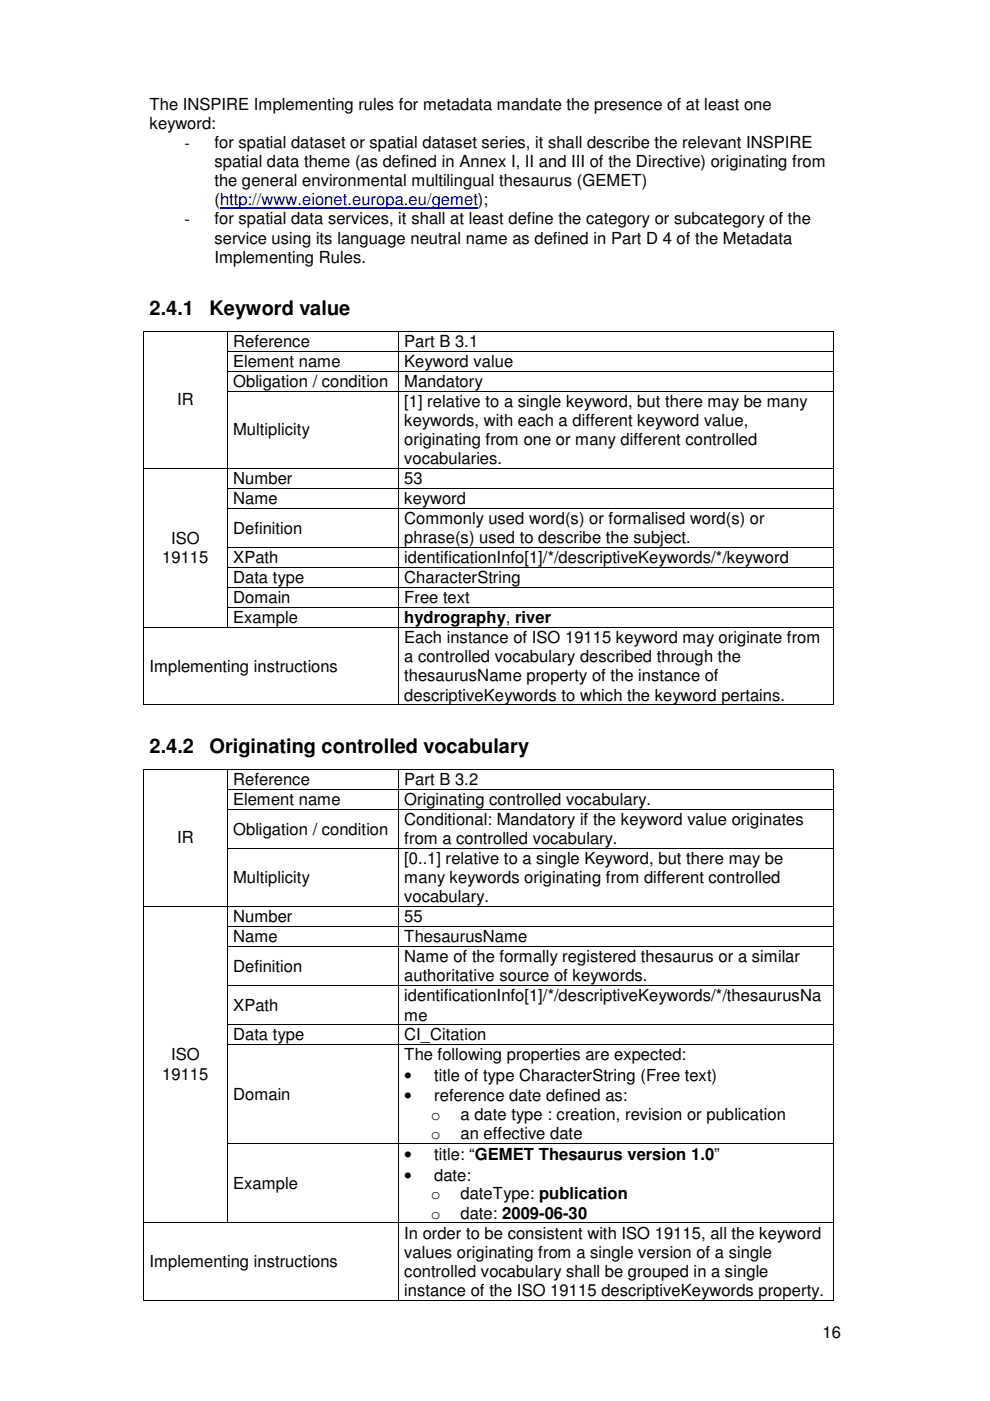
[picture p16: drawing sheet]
<svg xmlns="http://www.w3.org/2000/svg" width="210mm" height="297mm" viewBox="0 0 210 297" stroke-linecap="round" stroke-linejoin="round" font-family="sans-serif">
<defs><g id="words">
<g font-size="4.2">
<text x="31.7" y="66.8">2.4.1</text>
<text x="44.4" y="66.8">Keyword value</text>
<text x="31.7" y="159.6">2.4.2</text>
<text x="44.4" y="159.6">Originating controlled vocabulary</text>
</g>
<g font-size="3.5">
<text x="31.7" y="23.2">The INSPIRE Implementing rules for metadata mandate the presence of at least one</text>
<text x="31.7" y="27.3">keyword:</text>
<text x="39.1" y="31.4">-</text>
<text x="45.5" y="31.4">for spatial dataset or spatial dataset series, it shall describe the relevant INSPIRE</text>
<text x="45.5" y="35.4">spatial data theme (as defined in Annex I, II and III of the Directive) originating from</text>
<text x="45.5" y="39.5">the general environmental multilingual thesaurus (GEMET)</text>
<text x="39.1" y="47.6">-</text>
<text x="45.5" y="43.6">(http://www.eionet.europa.eu/gemet);</text>
<text x="45.5" y="47.6">for spatial data services, it shall at least define the category or subcategory of the</text>
<text x="45.5" y="51.6">service using its language neutral name as defined in Part D 4 of the Metadata</text>
<text x="45.5" y="55.7">Implementing Rules.</text>
<text x="49.4" y="73.6">Reference</text>
<text x="49.4" y="77.8">Element name</text>
<text x="85.7" y="73.6">Part B 3.1</text>
<text x="85.7" y="77.8">Keyword value</text>
<text x="49.4" y="82">Obligation / condition</text>
<text x="85.7" y="82">Mandatory</text>
<text x="37.5" y="85.9">IR</text>
<text x="85.7" y="86.3">[1] relative to a single keyword, but there may be many</text>
<text x="49.4" y="92.3">Multiplicity</text>
<text x="85.7" y="90.3">keywords, with each a different keyword value,</text>
<text x="85.7" y="94.4">originating from one or many different controlled</text>
<text x="85.7" y="98.5">vocabularies.</text>
<text x="49.4" y="102.7">Number</text>
<text x="49.4" y="106.9">Name</text>
<text x="85.7" y="106.9">keyword</text>
<text x="85.7" y="102.7">53</text>
<text x="49.4" y="113.2">Definition</text>
<text x="85.7" y="111.2">Commonly used word(s) or formalised word(s) or</text>
<text x="34.4" y="119.4">19115</text>
<text x="36.3" y="115.3">ISO</text>
<text x="49.4" y="119.5">XPath</text>
<text x="85.7" y="115.2">phrase(s) used to describe the subject.</text>
<text x="85.7" y="119.5">identificationInfo[1]/*/descriptiveKeywords/*/keyword</text>
<text x="49.4" y="123.7">Data type</text>
<text x="85.7" y="123.7">CharacterString</text>
<text x="49.4" y="127.9">Domain</text>
<text x="85.7" y="127.9">Free text</text>
<text x="49.4" y="132.2">Example</text>
<text x="85.7" y="132.1">hydrography, river</text>
<text x="85.7" y="136.4">Each instance of ISO 19115 keyword may originate from</text>
<text x="31.7" y="142.5">Implementing instructions</text>
<text x="85.7" y="140.4">a controlled vocabulary described through the</text>
<text x="85.7" y="144.5">thesaurusName property of the instance of</text>
<text x="85.7" y="148.5">descriptiveKeywords to which the keyword pertains.</text>
<text x="49.4" y="166.5">Reference</text>
<text x="85.7" y="166.5">Part B 3.2</text>
<text x="49.4" y="170.7">Element name</text>
<text x="85.7" y="170.7">Originating controlled vocabulary.</text>
<text x="37.5" y="178.8">IR</text>
<text x="49.4" y="177">Obligation / condition</text>
<text x="85.7" y="174.9">Conditional: Mandatory if the keyword value originates</text>
<text x="85.7" y="178.9">from a controlled vocabulary.</text>
<text x="85.7" y="183.2">[0..1] relative to a single Keyword, but there may be</text>
<text x="49.4" y="187.2">Multiplicity</text>
<text x="85.7" y="187.2">many keywords originating from different controlled</text>
<text x="85.7" y="191.3">vocabulary.</text>
<text x="49.4" y="195.5">Number</text>
<text x="85.7" y="195.5">55</text>
<text x="49.4" y="199.8">Name</text>
<text x="85.7" y="199.8">ThesaurusName</text>
<text x="49.4" y="206">Definition</text>
<text x="85.7" y="204">Name of the formally registered thesaurus or a similar</text>
<text x="85.7" y="208.1">authoritative source of keywords.</text>
<text x="49.4" y="214.3">XPath</text>
<text x="85.7" y="212.3">identificationInfo[1]/*/descriptiveKeywords/*/thesaurusNa</text>
<text x="49.4" y="220.6">Data type</text>
<text x="85.7" y="216.4">me</text>
<text x="85.7" y="220.6">CI_Citation</text>
<text x="36.3" y="224.8">ISO</text>
<text x="85.7" y="224.8">The following properties are expected:</text>
<text x="34.4" y="228.9">19115</text>
<text x="49.4" y="233.2">Domain</text>
<text x="85.7" y="229.1">•</text>
<text x="85.7" y="233.4">•</text>
<text x="92.1" y="229.1">title of type CharacterString (Free text)</text>
<text x="92.1" y="233.4">reference date defined as:</text>
<text x="91.3" y="237.4">o</text>
<text x="97.7" y="237.4">a date type : creation, revision or publication</text>
<text x="85.7" y="246">•</text>
<text x="91.3" y="241.5">o</text>
<text x="92.1" y="246">title: “GEMET Thesaurus version 1.0”</text>
<text x="97.7" y="241.5">an effective date</text>
<text x="85.7" y="250.3">•</text>
<text x="92.1" y="250.3">date:</text>
<text x="49.4" y="252.1">Example</text>
<text x="91.3" y="254.3">o</text>
<text x="97.7" y="254.3">dateType: publication</text>
<text x="85.7" y="262.6">In order to be consistent with ISO 19115, all the keyword</text>
<text x="91.3" y="258.4">o</text>
<text x="97.7" y="258.4">date: 2009-06-30</text>
<text x="31.7" y="268.7">Implementing instructions</text>
<text x="85.7" y="266.7">values originating from a single version of a single</text>
<text x="85.7" y="270.7">controlled vocabulary shall be grouped in a single</text>
<text x="85.7" y="274.8">instance of the ISO 19115 descriptiveKeywords property.</text>
<text x="174.4" y="283.7">16</text>
</g>
</g></defs>
<path d="M46.7 44.1h54.6" fill="none" stroke="#00f" stroke-width=".25"/>
<g fill="#000">
<path d="M30.4 70.1h.2v.2h-.2zM30.4 74.4h.2v.1h-.2zM30.4 78.6h.2v.2h-.2zM48.1 70.1h.2v.2h-.2zM48.1 74.4h.2v.1h-.2zM48.1 78.6h.2v.2h-.2zM84.4 70.1h.2v.2h-.2zM84.4 74.4h.2v.1h-.2zM84.4 78.6h.2v.2h-.2zM176.7 70.1h.2v.2h-.2zM176.7 74.4h.2v.1h-.2zM176.7 78.6h.2v.2h-.2z"/>
<path d="M30.4 82.8h.2v.2h-.2zM30.4 99.3h.2v.1h-.2zM48.1 82.8h.2v.2h-.2zM48.1 99.3h.2v.1h-.2zM84.4 82.8h.2v.2h-.2zM84.4 99.3h.2v.1h-.2zM176.7 82.8h.2v.2h-.2zM176.7 99.3h.2v.1h-.2zM30.4 103.5h.2v.2h-.2zM30.4 107.7h.2v.2h-.2zM30.4 116h.2v.2h-.2zM48.1 103.5h.2v.2h-.2z"/>
<path d="M48.1 107.7h.2v.2h-.2zM48.1 116h.2v.2h-.2zM84.4 103.5h.2v.2h-.2zM84.4 107.7h.2v.2h-.2zM84.4 116h.2v.2h-.2zM176.7 103.5h.2v.2h-.2zM176.7 107.7h.2v.2h-.2zM176.7 116h.2v.2h-.2zM30.4 120.3h.2v.1h-.2zM30.4 124.5h.2v.2h-.2zM30.4 128.7h.2v.2h-.2zM30.4 133h.2v.1h-.2z"/>
<path d="M48.1 120.3h.2v.1h-.2zM48.1 124.5h.2v.2h-.2zM48.1 128.7h.2v.2h-.2zM48.1 133h.2v.1h-.2zM84.4 120.3h.2v.1h-.2zM84.4 124.5h.2v.2h-.2zM84.4 128.7h.2v.2h-.2zM84.4 133h.2v.1h-.2zM176.7 120.3h.2v.1h-.2zM176.7 124.5h.2v.2h-.2zM176.7 128.7h.2v.2h-.2zM176.7 133h.2v.1h-.2z"/>
<path d="M30.4 149.4h.2v.1h-.2zM84.4 149.4h.2v.1h-.2zM176.7 149.4h.2v.1h-.2zM30.4 163h.2v.2h-.2zM30.4 167.3h.2v.1h-.2zM30.4 171.5h.2v.2h-.2zM30.4 179.7h.2v.2h-.2zM48.1 163h.2v.2h-.2zM48.1 167.3h.2v.1h-.2zM48.1 171.5h.2v.2h-.2zM48.1 179.7h.2v.2h-.2zM84.4 163h.2v.2h-.2z"/>
<path d="M84.4 167.3h.2v.1h-.2zM84.4 171.5h.2v.2h-.2zM84.4 179.7h.2v.2h-.2zM176.7 163h.2v.2h-.2zM176.7 167.3h.2v.1h-.2zM176.7 171.5h.2v.2h-.2zM176.7 179.7h.2v.2h-.2zM30.4 192.1h.2v.2h-.2zM30.4 196.3h.2v.2h-.2zM48.1 192.1h.2v.2h-.2zM48.1 196.3h.2v.2h-.2zM84.4 192.1h.2v.2h-.2z"/>
<path d="M84.4 196.3h.2v.2h-.2zM176.7 192.1h.2v.2h-.2zM176.7 196.3h.2v.2h-.2zM30.4 200.6h.2v.1h-.2zM30.4 208.9h.2v.1h-.2zM30.4 217.2h.2v.1h-.2zM48.1 200.6h.2v.1h-.2zM48.1 208.9h.2v.1h-.2zM48.1 217.2h.2v.1h-.2zM84.4 200.6h.2v.1h-.2zM84.4 208.9h.2v.1h-.2zM84.4 217.2h.2v.1h-.2z"/>
<path d="M176.7 200.6h.2v.1h-.2zM176.7 208.9h.2v.1h-.2zM176.7 217.2h.2v.1h-.2zM30.4 221.4h.2v.2h-.2zM48.1 221.4h.2v.2h-.2zM84.4 221.4h.2v.2h-.2zM176.7 221.4h.2v.2h-.2zM30.4 242.3h.2v.2h-.2zM30.4 259.2h.2v.2h-.2zM48.1 242.3h.2v.2h-.2zM48.1 259.2h.2v.2h-.2zM84.4 242.3h.2v.2h-.2z"/>
<path d="M84.4 259.2h.2v.2h-.2zM176.7 242.3h.2v.2h-.2zM176.7 259.2h.2v.2h-.2zM30.4 275.6h.2v.2h-.2zM84.4 275.6h.2v.2h-.2zM176.7 275.6h.2v.2h-.2z"/>
</g>
<g fill="none" stroke="#000" stroke-width=".21">
<path d="M30.5 70.3v4.1M30.5 74.5v4.1M30.5 78.8v4M30.6 70.2h17.5M48.2 70.3v4.1M48.2 74.5v4.1M48.2 78.8v4M48.3 70.2h36.1M48.3 74.5h36.1M48.3 78.7h36.1M84.5 70.3v4.1M84.5 74.5v4.1"/>
<path d="M84.5 78.8v4M84.6 70.2h92.1M84.6 74.5h92.1M84.6 78.7h92.1M176.8 70.3v4.1M176.8 74.5v4.1M176.8 78.8v4M30.5 83v16.3M30.5 99.4v4.1M30.6 99.4h17.5M48.2 83v16.3M48.2 99.4v4.1"/>
<path d="M48.3 82.9h36.1M48.3 99.4h36.1M84.5 83v16.3M84.5 99.4v4.1M84.6 82.9h92.1M84.6 99.4h92.1M176.8 83v16.3M176.8 99.4v4.1M30.5 103.7v4M30.5 107.9v8.1M30.5 116.2v4.1M48.2 103.7v4"/>
<path d="M48.2 107.9v8.1M48.2 116.2v4.1M48.3 103.6h36.1M48.3 107.8h36.1M48.3 116.1h36.1M84.5 103.7v4M84.5 107.9v8.1M84.5 116.2v4.1M84.6 103.6h92.1M84.6 107.8h92.1M84.6 116.1h92.1M176.8 103.7v4"/>
<path d="M176.8 107.9v8.1M176.8 116.2v4.1M30.5 120.4v4.1M30.5 124.7v4M30.5 128.9v4.1M30.5 133.1v16.3M30.6 133.1h17.5M48.2 120.4v4.1M48.2 124.7v4M48.2 128.9v4.1M48.3 120.4h36.1M48.3 124.6h36.1"/>
<path d="M48.3 128.8h36.1M48.3 133.1h36.1M84.5 120.4v4.1M84.5 124.7v4M84.5 128.9v4.1M84.5 133.1v16.3M84.6 120.4h92.1M84.6 124.6h92.1M84.6 128.8h92.1M84.6 133.1h92.1M176.8 120.4v4.1M176.8 124.7v4"/>
<path d="M176.8 128.9v4.1M176.8 133.1v16.3M30.6 149.4h53.8M84.6 149.4h92.1M30.5 163.2v4.1M30.5 167.4v4.1M30.5 171.7v8M30.5 179.9v12.2M30.6 163.1h17.5M48.2 163.2v4.1M48.2 167.4v4.1M48.2 171.7v8"/>
<path d="M48.2 179.9v12.2M48.3 163.1h36.1M48.3 167.3h36.1M48.3 171.6h36.1M48.3 179.8h36.1M84.5 163.2v4.1M84.5 167.4v4.1M84.5 171.7v8M84.5 179.9v12.2M84.6 163.1h92.1M84.6 167.3h92.1M84.6 171.6h92.1"/>
<path d="M84.6 179.8h92.1M176.8 163.2v4.1M176.8 167.4v4.1M176.8 171.7v8M176.8 179.9v12.2M30.5 192.3v4M30.5 196.5v4.1M30.6 192.2h17.5M48.2 192.3v4M48.2 196.5v4.1M48.3 192.2h36.1M48.3 196.4h36.1"/>
<path d="M84.5 192.3v4M84.5 196.5v4.1M84.6 192.2h92.1M84.6 196.4h92.1M176.8 192.3v4M176.8 196.5v4.1M30.5 200.7v8.2M30.5 209v8.2M30.5 217.3v4.1M48.2 200.7v8.2M48.2 209v8.2M48.2 217.3v4.1"/>
<path d="M48.3 200.7h36.1M48.3 209h36.1M48.3 217.3h36.1M84.5 200.7v8.2M84.5 209v8.2M84.5 217.3v4.1M84.6 200.7h92.1M84.6 209h92.1M84.6 217.3h92.1M176.8 200.7v8.2M176.8 209v8.2M176.8 217.3v4.1"/>
<path d="M30.5 221.6v20.7M48.2 221.6v20.7M48.3 221.5h36.1M84.5 221.6v20.7M84.6 221.5h92.1M176.8 221.6v20.7M30.5 242.5v16.7M30.5 259.4v16.2M30.6 259.3h17.5M48.2 242.5v16.7M48.3 242.4h36.1M48.3 259.3h36.1"/>
<path d="M84.5 242.5v16.7M84.5 259.4v16.2M84.6 242.4h92.1M84.6 259.3h92.1M176.8 242.5v16.7M176.8 259.4v16.2M30.6 275.7h53.8M84.6 275.7h92.1"/>
</g>
<use href="#words"/>
</svg>
